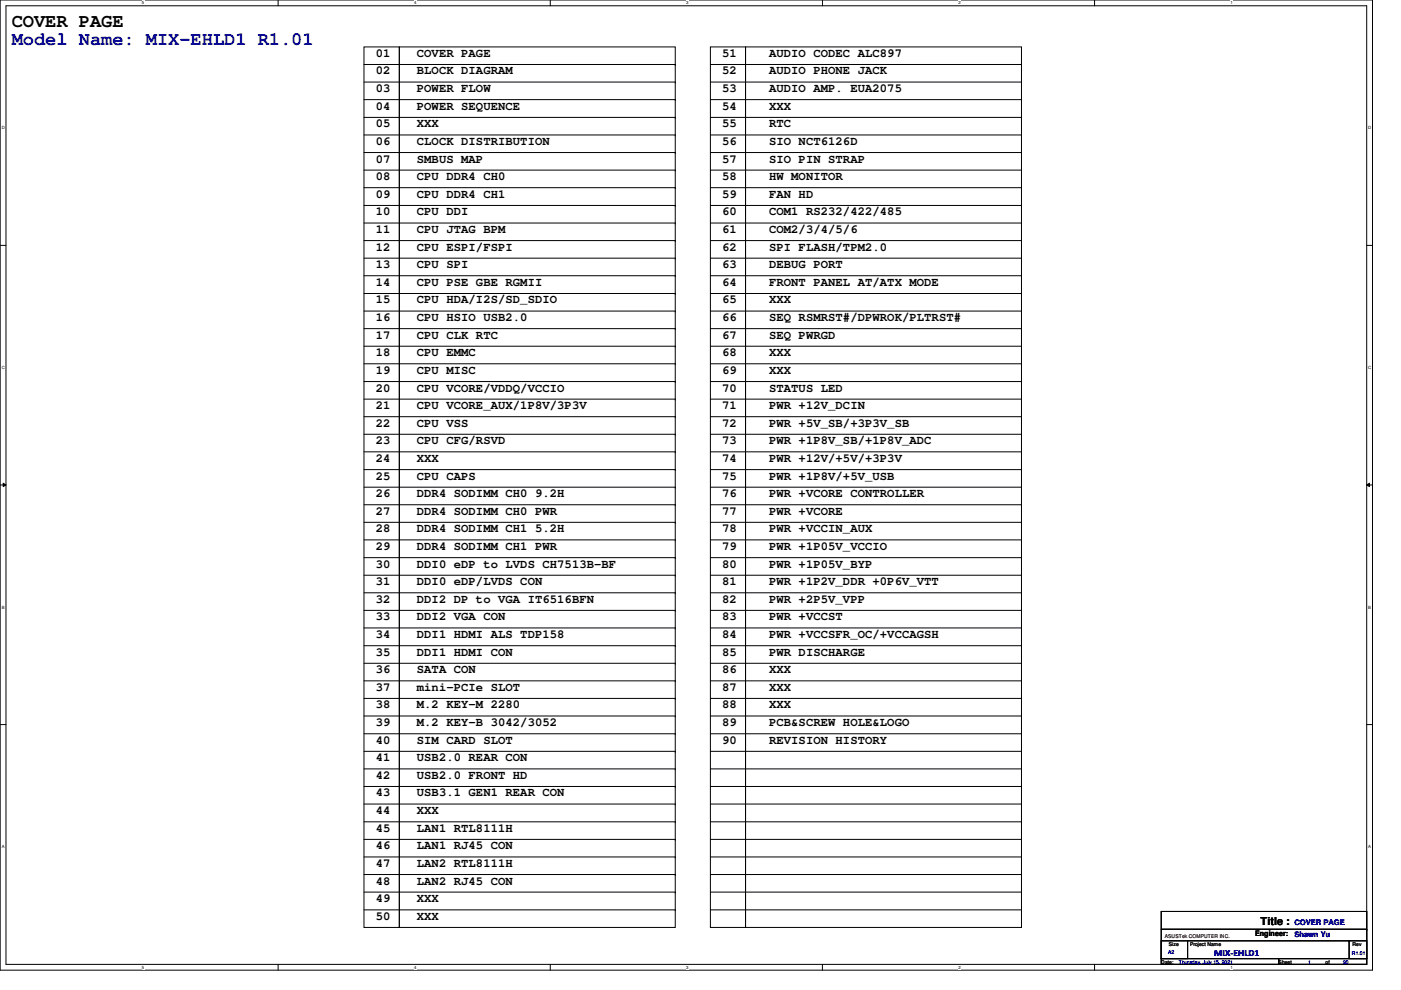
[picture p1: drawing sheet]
<svg xmlns="http://www.w3.org/2000/svg" width="297mm" height="210mm" viewBox="0 0 297 210" stroke-linecap="round" stroke-linejoin="round" font-family="sans-serif">
<defs><g id="words">
<text font-size="4" x="2.5" y="5.8">COVER PAGE</text>
<text font-size="4" fill="#00f" x="2.5" y="9.6">Model Name: MIX-EHLD1 R1.01</text>
<g font-size="2.6">
<text x="79.7" y="12.1">01</text>
<text x="79.7" y="15.8">02</text>
<text x="88.4" y="12.1">COVER PAGE</text>
<text x="88.4" y="15.8">BLOCK DIAGRAM</text>
<text x="153.1" y="12.1">51</text>
<text x="153.1" y="15.8">52</text>
<text x="163.1" y="12.1">AUDIO CODEC ALC897</text>
<text x="163.1" y="15.8">AUDIO PHONE JACK</text>
<text x="79.7" y="19.5">03</text>
<text x="79.7" y="23.2">04</text>
<text x="88.4" y="19.5">POWER FLOW</text>
<text x="88.4" y="23.2">POWER SEQUENCE</text>
<text x="153.1" y="19.5">53</text>
<text x="153.1" y="23.2">54</text>
<text x="163.1" y="19.5">AUDIO AMP. EUA2075</text>
<text x="163.1" y="23.2">XXX</text>
<text x="79.7" y="27">05</text>
<text x="88.4" y="27">XXX</text>
<text x="153.1" y="27">55</text>
<text x="163.1" y="27">RTC</text>
<text x="79.7" y="30.7">06</text>
<text x="79.7" y="34.5">07</text>
<text x="88.4" y="30.7">CLOCK DISTRIBUTION</text>
<text x="88.4" y="34.5">SMBUS MAP</text>
<text x="153.1" y="30.7">56</text>
<text x="153.1" y="34.5">57</text>
<text x="163.1" y="30.7">SIO NCT6126D</text>
<text x="163.1" y="34.5">SIO PIN STRAP</text>
<text x="79.7" y="38.2">08</text>
<text x="79.7" y="41.9">09</text>
<text x="88.4" y="38.2">CPU DDR4 CH0</text>
<text x="88.4" y="41.9">CPU DDR4 CH1</text>
<text x="153.1" y="38.2">58</text>
<text x="153.1" y="41.9">59</text>
<text x="163.1" y="38.2">HW MONITOR</text>
<text x="163.1" y="41.9">FAN HD</text>
<text x="79.7" y="45.7">10</text>
<text x="88.4" y="45.7">CPU DDI</text>
<text x="153.1" y="45.7">60</text>
<text x="163.1" y="45.7">COM1 RS232/422/485</text>
<text x="79.7" y="49.4">11</text>
<text x="79.7" y="53.1">12</text>
<text x="88.4" y="49.4">CPU JTAG BPM</text>
<text x="88.4" y="53.1">CPU ESPI/FSPI</text>
<text x="153.1" y="49.4">61</text>
<text x="153.1" y="53.1">62</text>
<text x="163.1" y="49.4">COM2/3/4/5/6</text>
<text x="163.1" y="53.1">SPI FLASH/TPM2.0</text>
<text x="79.7" y="56.9">13</text>
<text x="88.4" y="56.9">CPU SPI</text>
<text x="153.1" y="56.9">63</text>
<text x="163.1" y="56.9">DEBUG PORT</text>
<text x="79.7" y="60.6">14</text>
<text x="79.7" y="64.3">15</text>
<text x="88.4" y="60.6">CPU PSE GBE RGMII</text>
<text x="88.4" y="64.3">CPU HDA/I2S/SD_SDIO</text>
<text x="153.1" y="60.6">64</text>
<text x="153.1" y="64.3">65</text>
<text x="163.1" y="60.6">FRONT PANEL AT/ATX MODE</text>
<text x="163.1" y="64.3">XXX</text>
<text x="79.7" y="68.1">16</text>
<text x="79.7" y="71.8">17</text>
<text x="88.4" y="68.1">CPU HSIO USB2.0</text>
<text x="88.4" y="71.8">CPU CLK RTC</text>
<text x="153.1" y="68.1">66</text>
<text x="153.1" y="71.8">67</text>
<text x="163.1" y="68.1">SEQ RSMRST#/DPWROK/PLTRST#</text>
<text x="163.1" y="71.8">SEQ PWRGD</text>
<text x="79.7" y="75.5">18</text>
<text x="88.4" y="75.5">CPU EMMC</text>
<text x="153.1" y="75.5">68</text>
<text x="163.1" y="75.5">XXX</text>
<text x="79.7" y="79.2">19</text>
<text x="79.7" y="83">20</text>
<text x="88.4" y="79.2">CPU MISC</text>
<text x="88.4" y="83">CPU VCORE/VDDQ/VCCIO</text>
<text x="153.1" y="79.2">69</text>
<text x="153.1" y="83">70</text>
<text x="163.1" y="79.2">XXX</text>
<text x="163.1" y="83">STATUS LED</text>
<text x="79.7" y="86.7">21</text>
<text x="88.4" y="86.7">CPU VCORE_AUX/1P8V/3P3V</text>
<text x="153.1" y="86.7">71</text>
<text x="163.1" y="86.7">PWR +12V_DCIN</text>
<text x="79.7" y="90.5">22</text>
<text x="79.7" y="94.2">23</text>
<text x="88.4" y="90.5">CPU VSS</text>
<text x="88.4" y="94.2">CPU CFG/RSVD</text>
<text x="153.1" y="90.5">72</text>
<text x="153.1" y="94.2">73</text>
<text x="163.1" y="90.5">PWR +5V_SB/+3P3V_SB</text>
<text x="163.1" y="94.2">PWR +1P8V_SB/+1P8V_ADC</text>
<text x="79.7" y="97.9">24</text>
<text x="79.7" y="101.7">25</text>
<text x="88.4" y="97.9">XXX</text>
<text x="88.4" y="101.7">CPU CAPS</text>
<text x="153.1" y="97.9">74</text>
<text x="153.1" y="101.7">75</text>
<text x="163.1" y="97.9">PWR +12V/+5V/+3P3V</text>
<text x="163.1" y="101.7">PWR +1P8V/+5V_USB</text>
<text x="79.7" y="105.4">26</text>
<text x="88.4" y="105.4">DDR4 SODIMM CH0 9.2H</text>
<text x="153.1" y="105.4">76</text>
<text x="163.1" y="105.4">PWR +VCORE CONTROLLER</text>
<text x="79.7" y="109.1">27</text>
<text x="79.7" y="112.9">28</text>
<text x="88.4" y="109.1">DDR4 SODIMM CH0 PWR</text>
<text x="88.4" y="112.9">DDR4 SODIMM CH1 5.2H</text>
<text x="153.1" y="109.1">77</text>
<text x="153.1" y="112.9">78</text>
<text x="163.1" y="109.1">PWR +VCORE</text>
<text x="163.1" y="112.9">PWR +VCCIN_AUX</text>
<text x="79.7" y="116.6">29</text>
<text x="88.4" y="116.6">DDR4 SODIMM CH1 PWR</text>
<text x="153.1" y="116.6">79</text>
<text x="163.1" y="116.6">PWR +1P05V_VCCIO</text>
<text x="79.7" y="120.4">30</text>
<text x="79.7" y="124.1">31</text>
<text x="88.4" y="120.4">DDI0 eDP to LVDS CH7513B-BF</text>
<text x="88.4" y="124.1">DDI0 eDP/LVDS CON</text>
<text x="153.1" y="120.4">80</text>
<text x="153.1" y="124.1">81</text>
<text x="163.1" y="120.4">PWR +1P05V_BYP</text>
<text x="163.1" y="124.1">PWR +1P2V_DDR +0P6V_VTT</text>
<text x="79.7" y="127.8">32</text>
<text x="79.7" y="131.5">33</text>
<text x="88.4" y="127.8">DDI2 DP to VGA IT6516BFN</text>
<text x="88.4" y="131.5">DDI2 VGA CON</text>
<text x="153.1" y="127.8">82</text>
<text x="153.1" y="131.5">83</text>
<text x="163.1" y="127.8">PWR +2P5V_VPP</text>
<text x="163.1" y="131.5">PWR +VCCST</text>
<text x="79.7" y="135.3">34</text>
<text x="88.4" y="135.3">DDI1 HDMI ALS TDP158</text>
<text x="153.1" y="135.3">84</text>
<text x="163.1" y="135.3">PWR +VCCSFR_OC/+VCCAGSH</text>
<text x="79.7" y="139">35</text>
<text x="79.7" y="142.7">36</text>
<text x="88.4" y="139">DDI1 HDMI CON</text>
<text x="88.4" y="142.7">SATA CON</text>
<text x="153.1" y="139">85</text>
<text x="153.1" y="142.7">86</text>
<text x="163.1" y="139">PWR DISCHARGE</text>
<text x="163.1" y="142.7">XXX</text>
<text x="79.7" y="146.5">37</text>
<text x="88.4" y="146.5">mini-PCIe SLOT</text>
<text x="153.1" y="146.5">87</text>
<text x="163.1" y="146.5">XXX</text>
<text x="79.7" y="150.2">38</text>
<text x="79.7" y="153.9">39</text>
<text x="88.4" y="150.2">M.2 KEY-M 2280</text>
<text x="88.4" y="153.9">M.2 KEY-B 3042/3052</text>
<text x="153.1" y="150.2">88</text>
<text x="153.1" y="153.9">89</text>
<text x="163.1" y="150.2">XXX</text>
<text x="163.1" y="153.9">PCB&amp;SCREW HOLE&amp;LOGO</text>
<text x="79.7" y="157.7">40</text>
<text x="79.7" y="161.4">41</text>
<text x="88.4" y="157.7">SIM CARD SLOT</text>
<text x="88.4" y="161.4">USB2.0 REAR CON</text>
<text x="153.1" y="157.7">90</text>
<text x="163.1" y="157.7">REVISION HISTORY</text>
<text x="79.7" y="165.1">42</text>
<text x="88.4" y="165.1">USB2.0 FRONT HD</text>
<text x="79.7" y="168.9">43</text>
<text x="79.7" y="172.6">44</text>
<text x="88.4" y="168.9">USB3.1 GEN1 REAR CON</text>
<text x="88.4" y="172.6">XXX</text>
<text x="79.7" y="176.4">45</text>
<text x="88.4" y="176.4">LAN1 RTL8111H</text>
<text x="79.7" y="180.1">46</text>
<text x="79.7" y="183.8">47</text>
<text x="88.4" y="180.1">LAN1 RJ45 CON</text>
<text x="88.4" y="183.8">LAN2 RTL8111H</text>
<text x="79.7" y="187.5">48</text>
<text x="79.7" y="191.3">49</text>
<text x="88.4" y="187.5">LAN2 RJ45 CON</text>
<text x="88.4" y="191.3">XXX</text>
<text x="79.7" y="195">50</text>
<text x="88.4" y="195">XXX</text>
</g>
<text font-size="2.3" x="267.2" y="196">Title :</text>
<text font-size="2" fill="#00f" x="257.4" y="202.6">MIX-EHLD1</text>
<g font-size="1.6" fill="#00f">
<text x="274.4" y="196.2">COVER PAGE</text>
<text x="274.4" y="198.7">Shawn Yu</text>
</g>
<text font-size="1.6" x="266.1" y="198.5">Engineer:</text>
<text font-size="1.1" fill="#f00" x="247" y="198.8">ASUSTek COMPUTER INC.</text>
<g font-size="1.1" fill="#00f">
<text x="247.7" y="202.3">A2</text>
<text x="286.6" y="202.4">R1.01</text>
<text x="249.9" y="204.3">Thursday, July 15, 2021</text>
<text x="277.3" y="204.3">1</text>
<text x="284.8" y="204.3">90</text>
</g>
<g font-size="1.1">
<text x="247.8" y="200.5">Size</text>
<text x="252.3" y="200.5">Project Name</text>
<text x="286.8" y="200.7">Rev</text>
<text x="246.2" y="204.3">Date:</text>
<text x="271.1" y="204.3">Sheet</text>
<text x="281" y="204.3">of</text>
</g>
<g font-size=".9">
<text x="30.1" y=".9">5</text>
<text x="87.8" y=".9">4</text>
<text x="145.5" y=".9">3</text>
<text x="203.2" y=".9">2</text>
<text x="260.9" y=".9">1</text>
<text x=".4" y="27.4">D</text>
<text x="290.1" y="27.4">D</text>
<text x=".4" y="78.2">C</text>
<text x="290.1" y="78.2">C</text>
<text x=".4" y="129">B</text>
<text x="290.1" y="129">B</text>
<text x=".4" y="179.8">A</text>
<text x="290.1" y="179.8">A</text>
<text x="30.1" y="205.4">5</text>
<text x="87.8" y="205.4">4</text>
<text x="145.5" y="205.4">3</text>
<text x="203.2" y="205.4">2</text>
<text x="260.9" y="205.4">1</text>
</g>
</g></defs>
<path d="M0 0h291v205.7h-291zM1.3 1.2h288.5v203.3h-288.5z" fill="none" stroke="#000" stroke-width=".21"/>
<g fill="#fff">
<path d="M30.1 .1h.5v1h-.5z"/>
<path d="M30.1 204.6h.5v1h-.5z"/>
</g>
<path d="M59 0v1.2M59 204.5v1.2" fill="none" stroke="#000" stroke-width=".21"/>
<g fill="#fff">
<path d="M87.8 .1h.5v1h-.5z"/>
<path d="M87.8 204.6h.5v1h-.5z"/>
</g>
<path d="M116.7 0v1.2M116.7 204.5v1.2" fill="none" stroke="#000" stroke-width=".21"/>
<g fill="#fff">
<path d="M145.5 .1h.5v1h-.5z"/>
<path d="M145.5 204.6h.5v1h-.5z"/>
</g>
<path d="M174.4 0v1.2M174.4 204.5v1.2" fill="none" stroke="#000" stroke-width=".21"/>
<g fill="#fff">
<path d="M203.2 .1h.5v1h-.5z"/>
<path d="M203.2 204.6h.5v1h-.5z"/>
</g>
<path d="M232.1 0v1.2M232.1 204.5v1.2" fill="none" stroke="#000" stroke-width=".21"/>
<g fill="#fff">
<path d="M260.9 .1h.5v1h-.5z"/>
<path d="M260.9 204.6h.5v1h-.5z"/>
<path d="M.4 26.6h.6v1h-.6z"/>
<path d="M290.1 26.6h.6v1h-.6z"/>
<path d="M.4 77.4h.6v1h-.6z"/>
<path d="M290.1 77.4h.6v1h-.6z"/>
</g>
<path d="M0 52h1.3M289.8 52h1.2" fill="none" stroke="#000" stroke-width=".21"/>
<g fill="#fff">
<path d="M.4 128.2h.6v1h-.6z"/>
<path d="M290.1 128.2h.6v1h-.6z"/>
</g>
<path d="M0 102.8h1.3M.7 102.4l.6 .4-.6 .4zM289.8 102.8l.6-.4v.8zM289.8 102.8h1.2" fill="none" stroke="#000" stroke-width=".21"/>
<path d="M.7 102.4l.6 .4-.6 .4zM289.8 102.8l.6-.4v.8z" fill="#000"/>
<g fill="#fff">
<path d="M.4 179h.5v1h-.5z"/>
<path d="M290.1 179h.6v1h-.6z"/>
</g>
<g fill="none" stroke="#000" stroke-width=".21">
<path d="M77.2 9.9h7.5v186.7h-7.5zM77.2 13.7h66M77.2 17.4h66M84.7 9.9h58.5v186.7h-58.5zM143.2 13.7h.1M143.2 17.4h.1M150.6 9.9h7.5v186.7h-7.5zM150.6 13.7h66M150.6 17.4h66M158.1 9.9h58.5v186.7h-58.5zM216.6 13.7h.1M216.6 17.4h.1"/>
<path d="M77.2 21.1h66M77.2 24.9h66M77.2 28.6h66M77.2 32.3h66M77.2 36.1h66M77.2 39.8h66M143.2 21.1h.1M143.2 24.9h.1M143.2 28.6h.1M143.2 32.3h.1M143.2 36.1h.1M143.2 39.8h.1"/>
<path d="M150.6 21.1h66M150.6 24.9h66M150.6 28.6h66M150.6 32.3h66M150.6 36.1h66M150.6 39.8h66M216.6 21.1h.1M216.6 24.9h.1M216.6 28.6h.1M216.6 32.3h.1M216.6 36.1h.1M216.6 39.8h.1"/>
<path d="M77.2 43.6h66M77.2 47.3h66M77.2 51h66M77.2 54.7h66M77.2 58.5h66M143.2 43.6h.1M143.2 47.3h.1M143.2 51h.1M143.2 54.7h.1M143.2 58.5h.1M150.6 43.6h66M150.6 47.3h66"/>
<path d="M150.6 51h66M150.6 54.7h66M150.6 58.5h66M216.6 43.6h.1M216.6 47.3h.1M216.6 51h.1M216.6 54.7h.1M216.6 58.5h.1M77.2 62.2h66M77.2 66h66M77.2 69.7h66M77.2 73.4h66"/>
<path d="M77.2 77.1h66M143.2 62.2h.1M143.2 66h.1M143.2 69.7h.1M143.2 73.4h.1M143.2 77.1h.1M150.6 62.2h66M150.6 66h66M150.6 69.7h66M150.6 73.4h66M150.6 77.1h66M216.6 62.2h.1"/>
<path d="M216.6 66h.1M216.6 69.7h.1M216.6 73.4h.1M216.6 77.1h.1M77.2 80.9h66M77.2 84.6h66M77.2 88.3h66M77.2 92.1h66M77.2 95.8h66M77.2 99.6h66M143.2 80.9h.1M143.2 84.6h.1"/>
<path d="M143.2 88.3h.1M143.2 92.1h.1M143.2 95.8h.1M143.2 99.6h.1M150.6 80.9h66M150.6 84.6h66M150.6 88.3h66M150.6 92.1h66M150.6 95.8h66M150.6 99.6h66M216.6 80.9h.1M216.6 84.6h.1"/>
<path d="M216.6 88.3h.1M216.6 92.1h.1M216.6 95.8h.1M216.6 99.6h.1M77.2 103.3h66M77.2 107h66M77.2 110.7h66M77.2 114.5h66M77.2 118.2h66M143.2 103.3h.1M143.2 107h.1M143.2 110.7h.1"/>
<path d="M143.2 114.5h.1M143.2 118.2h.1M150.6 103.3h66M150.6 107h66M150.6 110.7h66M150.6 114.5h66M150.6 118.2h66M216.6 103.3h.1M216.6 107h.1M216.6 110.7h.1M216.6 114.5h.1M216.6 118.2h.1"/>
<path d="M77.2 122h66M77.2 125.7h66M77.2 129.4h66M77.2 133.1h66M77.2 136.9h66M143.2 122h.1M143.2 125.7h.1M143.2 129.4h.1M143.2 133.1h.1M143.2 136.9h.1M150.6 122h66M150.6 125.7h66"/>
<path d="M150.6 129.4h66M150.6 133.1h66M150.6 136.9h66M216.6 122h.1M216.6 125.7h.1M216.6 129.4h.1M216.6 133.1h.1M216.6 136.9h.1M0 153.6h1.3M77.2 140.6h66M77.2 144.4h66M77.2 148.1h66"/>
<path d="M77.2 151.8h66M77.2 155.6h66M77.2 159.3h66M143.2 140.6h.1M143.2 144.4h.1M143.2 148.1h.1M143.2 151.8h.1M143.2 155.6h.1M143.2 159.3h.1M150.6 140.6h66M150.6 144.4h66M150.6 148.1h66"/>
<path d="M150.6 151.8h66M150.6 155.6h66M150.6 159.3h66M216.6 140.6h.1M216.6 144.4h.1M216.6 148.1h.1M216.6 151.8h.1M216.6 155.6h.1M216.6 159.3h.1M289.8 153.6h1.2M77.2 163h66M77.2 166.8h66"/>
<path d="M77.2 170.5h66M77.2 174.2h66M77.2 178h66M143.2 163h.1M143.2 166.8h.1M143.2 170.5h.1M143.2 174.2h.1M143.2 178h.1M150.6 163h66M150.6 166.8h66M150.6 170.5h66M150.6 174.2h66"/>
<path d="M150.6 178h66M216.6 163h.1M216.6 166.8h.1M216.6 170.5h.1M216.6 174.2h.1M216.6 178h.1M77.2 181.7h66M77.2 185.4h66M77.2 189.1h66M77.2 192.9h66M143.2 181.7h.1M143.2 185.4h.1"/>
<path d="M143.2 189.1h.1M143.2 192.9h.1M150.6 181.7h66M150.6 185.4h66M150.6 189.1h66M150.6 192.9h66M216.6 181.7h.1M216.6 185.4h.1M216.6 189.1h.1M216.6 192.9h.1M246.2 193.3h43.6v9.9h-43.6zM246.2 199.5h5.6v3.7h-5.6z"/>
<path d="M246.2 197h43.6M251.9 199.5h34.1M286 199.5h3.8v3.7h-3.8zM286 199.5h.1M289.8 197h.1M246.2 203.2h24.9v1.3h-24.9zM271.1 203.2h18.7v1.3h-18.7z"/>
</g>
<use href="#words"/>
</svg>
